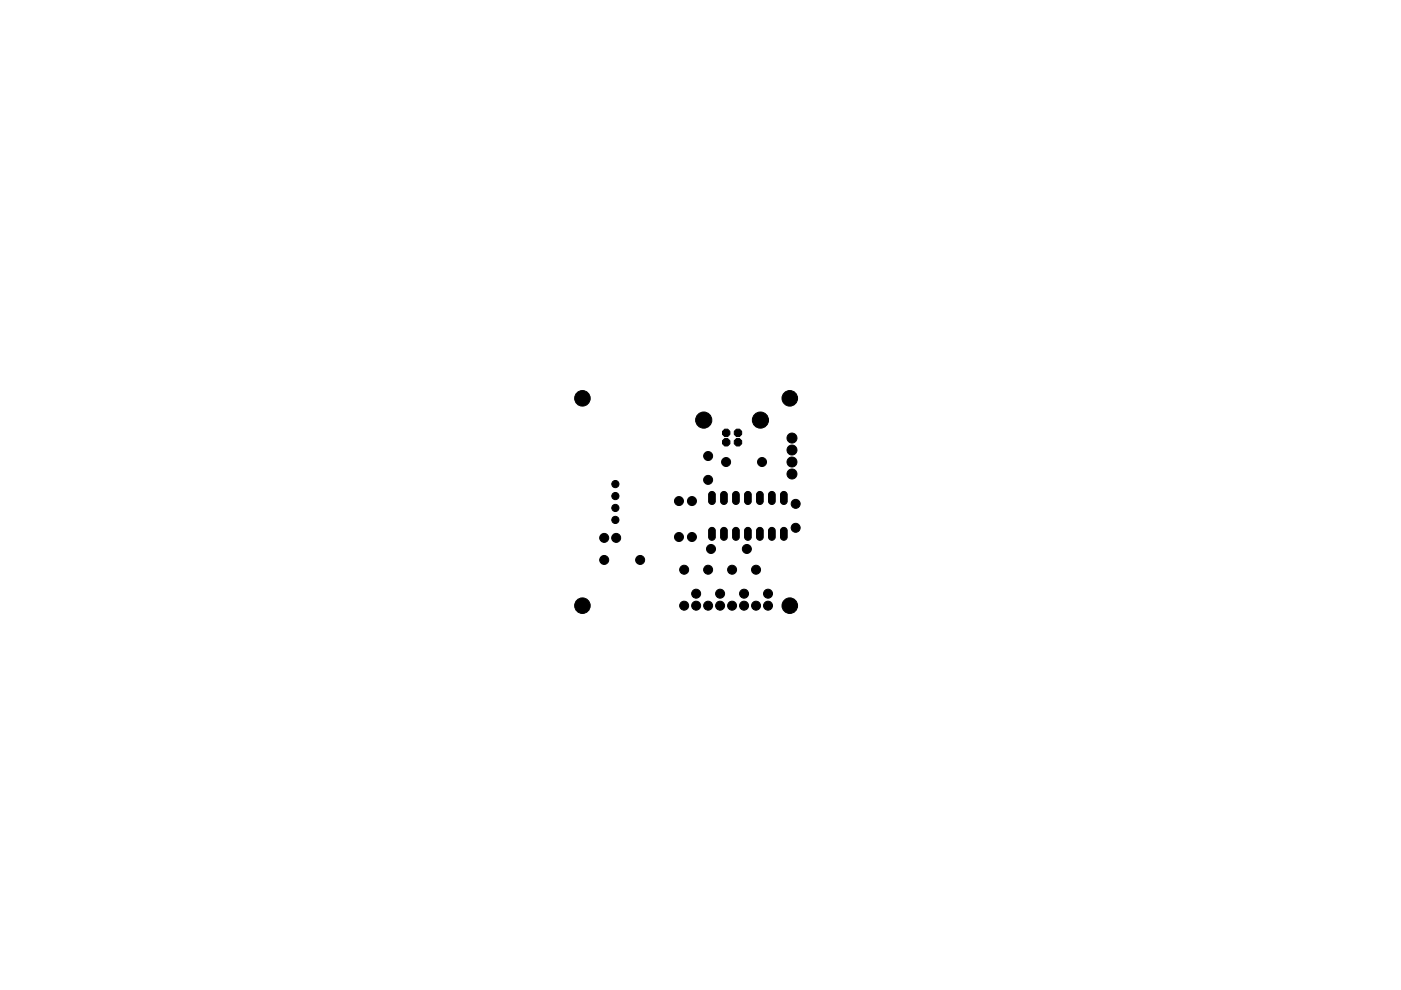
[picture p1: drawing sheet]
<svg xmlns="http://www.w3.org/2000/svg" width="297mm" height="210mm" viewBox="0 0 297 210" stroke-linecap="round" stroke-linejoin="round" font-family="sans-serif">
<g fill="#000" stroke="#000" stroke-width=".21">
<circle cx="123.5" cy="84.5" r="1.65"/>
<circle cx="149.2" cy="89.1" r="1.71"/>
<circle cx="150.1" cy="96.7" r=".95"/>
<circle cx="153.9" cy="98" r=".95"/>
<circle cx="161.2" cy="89.1" r="1.71"/>
<circle cx="161.6" cy="98" r=".95"/>
<circle cx="167.4" cy="84.5" r="1.65"/>
<circle cx="167.9" cy="95.4" r="1.06"/>
<circle cx="167.9" cy="98" r="1.06"/>
<circle cx="167.9" cy="92.9" r="1.06"/>
<circle cx="128.1" cy="114" r=".95"/>
<circle cx="128.1" cy="118.7" r=".95"/>
<circle cx="130.5" cy="107.7" r=".76"/>
<circle cx="130.5" cy="105.2" r=".76"/>
<circle cx="130.5" cy="102.6" r=".76"/>
<circle cx="130.5" cy="110.2" r=".76"/>
<circle cx="130.6" cy="114" r=".95"/>
<circle cx="135.7" cy="118.7" r=".95"/>
<circle cx="144" cy="113.9" r=".95"/>
<circle cx="144" cy="106.2" r=".95"/>
<circle cx="146.7" cy="113.9" r=".95"/>
<circle cx="146.7" cy="106.2" r=".95"/>
<circle cx="150.1" cy="101.7" r=".95"/>
<circle cx="150.7" cy="116.4" r=".95"/>
<circle cx="158.3" cy="116.4" r=".95"/>
<circle cx="167.9" cy="100.5" r="1.06"/>
<circle cx="168.7" cy="106.8" r=".95"/>
<circle cx="168.7" cy="111.9" r=".95"/>
<circle cx="123.5" cy="128.4" r="1.65"/>
<circle cx="145.1" cy="128.4" r=".95"/>
<circle cx="145.1" cy="120.8" r=".95"/>
<circle cx="147.6" cy="128.4" r=".95"/>
<circle cx="147.6" cy="125.9" r=".95"/>
<circle cx="150.1" cy="120.8" r=".95"/>
<circle cx="150.1" cy="128.4" r=".95"/>
<circle cx="152.7" cy="128.4" r=".95"/>
<circle cx="152.7" cy="125.9" r=".95"/>
<circle cx="155.2" cy="128.4" r=".95"/>
<circle cx="155.2" cy="120.8" r=".95"/>
<circle cx="157.8" cy="125.9" r=".95"/>
<circle cx="157.8" cy="128.4" r=".95"/>
<circle cx="160.3" cy="120.8" r=".95"/>
<circle cx="160.3" cy="128.4" r=".95"/>
<circle cx="162.8" cy="128.4" r=".95"/>
<circle cx="162.8" cy="125.9" r=".95"/>
<circle cx="167.4" cy="128.4" r="1.65"/>
</g>
<g fill="#000" stroke="#000" stroke-width=".21">
<path d="M150.4 112.1a.71 .71 0 0 1 .7-.3 .71 .71 0 0 1 .6 .6v1.5a.72 .72 0 0 1-.7 .7 .72 .72 0 0 1-.8-.7v-1.5zM150.4 104.5a.71 .71 0 0 1 .7-.3 .71 .71 0 0 1 .6 .6v1.5a.72 .72 0 0 1-.7 .7 .72 .72 0 0 1-.8-.7v-1.5zM152.9 112.1a.71 .71 0 0 1 .8-.3 .71 .71 0 0 1 .5 .6v1.5a.72 .72 0 0 1-.7 .7 .72 .72 0 0 1-.7-.7v-1.5zM152.9 104.5a.71 .71 0 0 1 .8-.3 .71 .71 0 0 1 .5 .6v1.5a.72 .72 0 0 1-.7 .7 .72 .72 0 0 1-.7-.7v-1.5zM155.5 112.1a.71 .71 0 0 1 .7-.3 .71 .71 0 0 1 .5 .6v1.5a.72 .72 0 0 1-.7 .7 .72 .72 0 0 1-.7-.7v-1.5zM155.5 104.5a.71 .71 0 0 1 .7-.3 .71 .71 0 0 1 .5 .6v1.5a.72 .72 0 0 1-.7 .7 .72 .72 0 0 1-.7-.7v-1.5zM158 112.1a.71 .71 0 0 1 .8-.3 .71 .71 0 0 1 .5 .6v1.5a.72 .72 0 0 1-.7 .7 .72 .72 0 0 1-.7-.7v-1.5zM158 104.5a.71 .71 0 0 1 .8-.3 .71 .71 0 0 1 .5 .6v1.5a.72 .72 0 0 1-.7 .7 .72 .72 0 0 1-.7-.7v-1.5zM160.5 112.1a.71 .71 0 0 1 .8-.3 .71 .71 0 0 1 .5 .6v1.5a.72 .72 0 0 1-.7 .7 .72 .72 0 0 1-.7-.7v-1.5zM160.5 104.5a.71 .71 0 0 1 .8-.3 .71 .71 0 0 1 .5 .6v1.5a.72 .72 0 0 1-.7 .7 .72 .72 0 0 1-.7-.7v-1.5zM163.1 112.1a.71 .71 0 0 1 .7-.3 .71 .71 0 0 1 .6 .6v1.5a.72 .72 0 0 1-.7 .7 .72 .72 0 0 1-.8-.7v-1.5zM163.1 104.5a.71 .71 0 0 1 .7-.3 .71 .71 0 0 1 .6 .6v1.5a.72 .72 0 0 1-.7 .7 .72 .72 0 0 1-.8-.7v-1.5z"/>
<path d="M165.6 112.1a.71 .71 0 0 1 .8-.3 .71 .71 0 0 1 .5 .6v1.5a.72 .72 0 0 1-.7 .7 .72 .72 0 0 1-.7-.7v-1.5zM165.6 104.5a.71 .71 0 0 1 .8-.3 .71 .71 0 0 1 .5 .6v1.5a.72 .72 0 0 1-.7 .7 .72 .72 0 0 1-.7-.7v-1.5z"/>
<circle cx="154" cy="91.8" r=".85"/>
<circle cx="154" cy="93.8" r=".85"/>
<circle cx="156.5" cy="91.8" r=".85"/>
<circle cx="156.5" cy="93.8" r=".85"/>
</g>
</svg>
